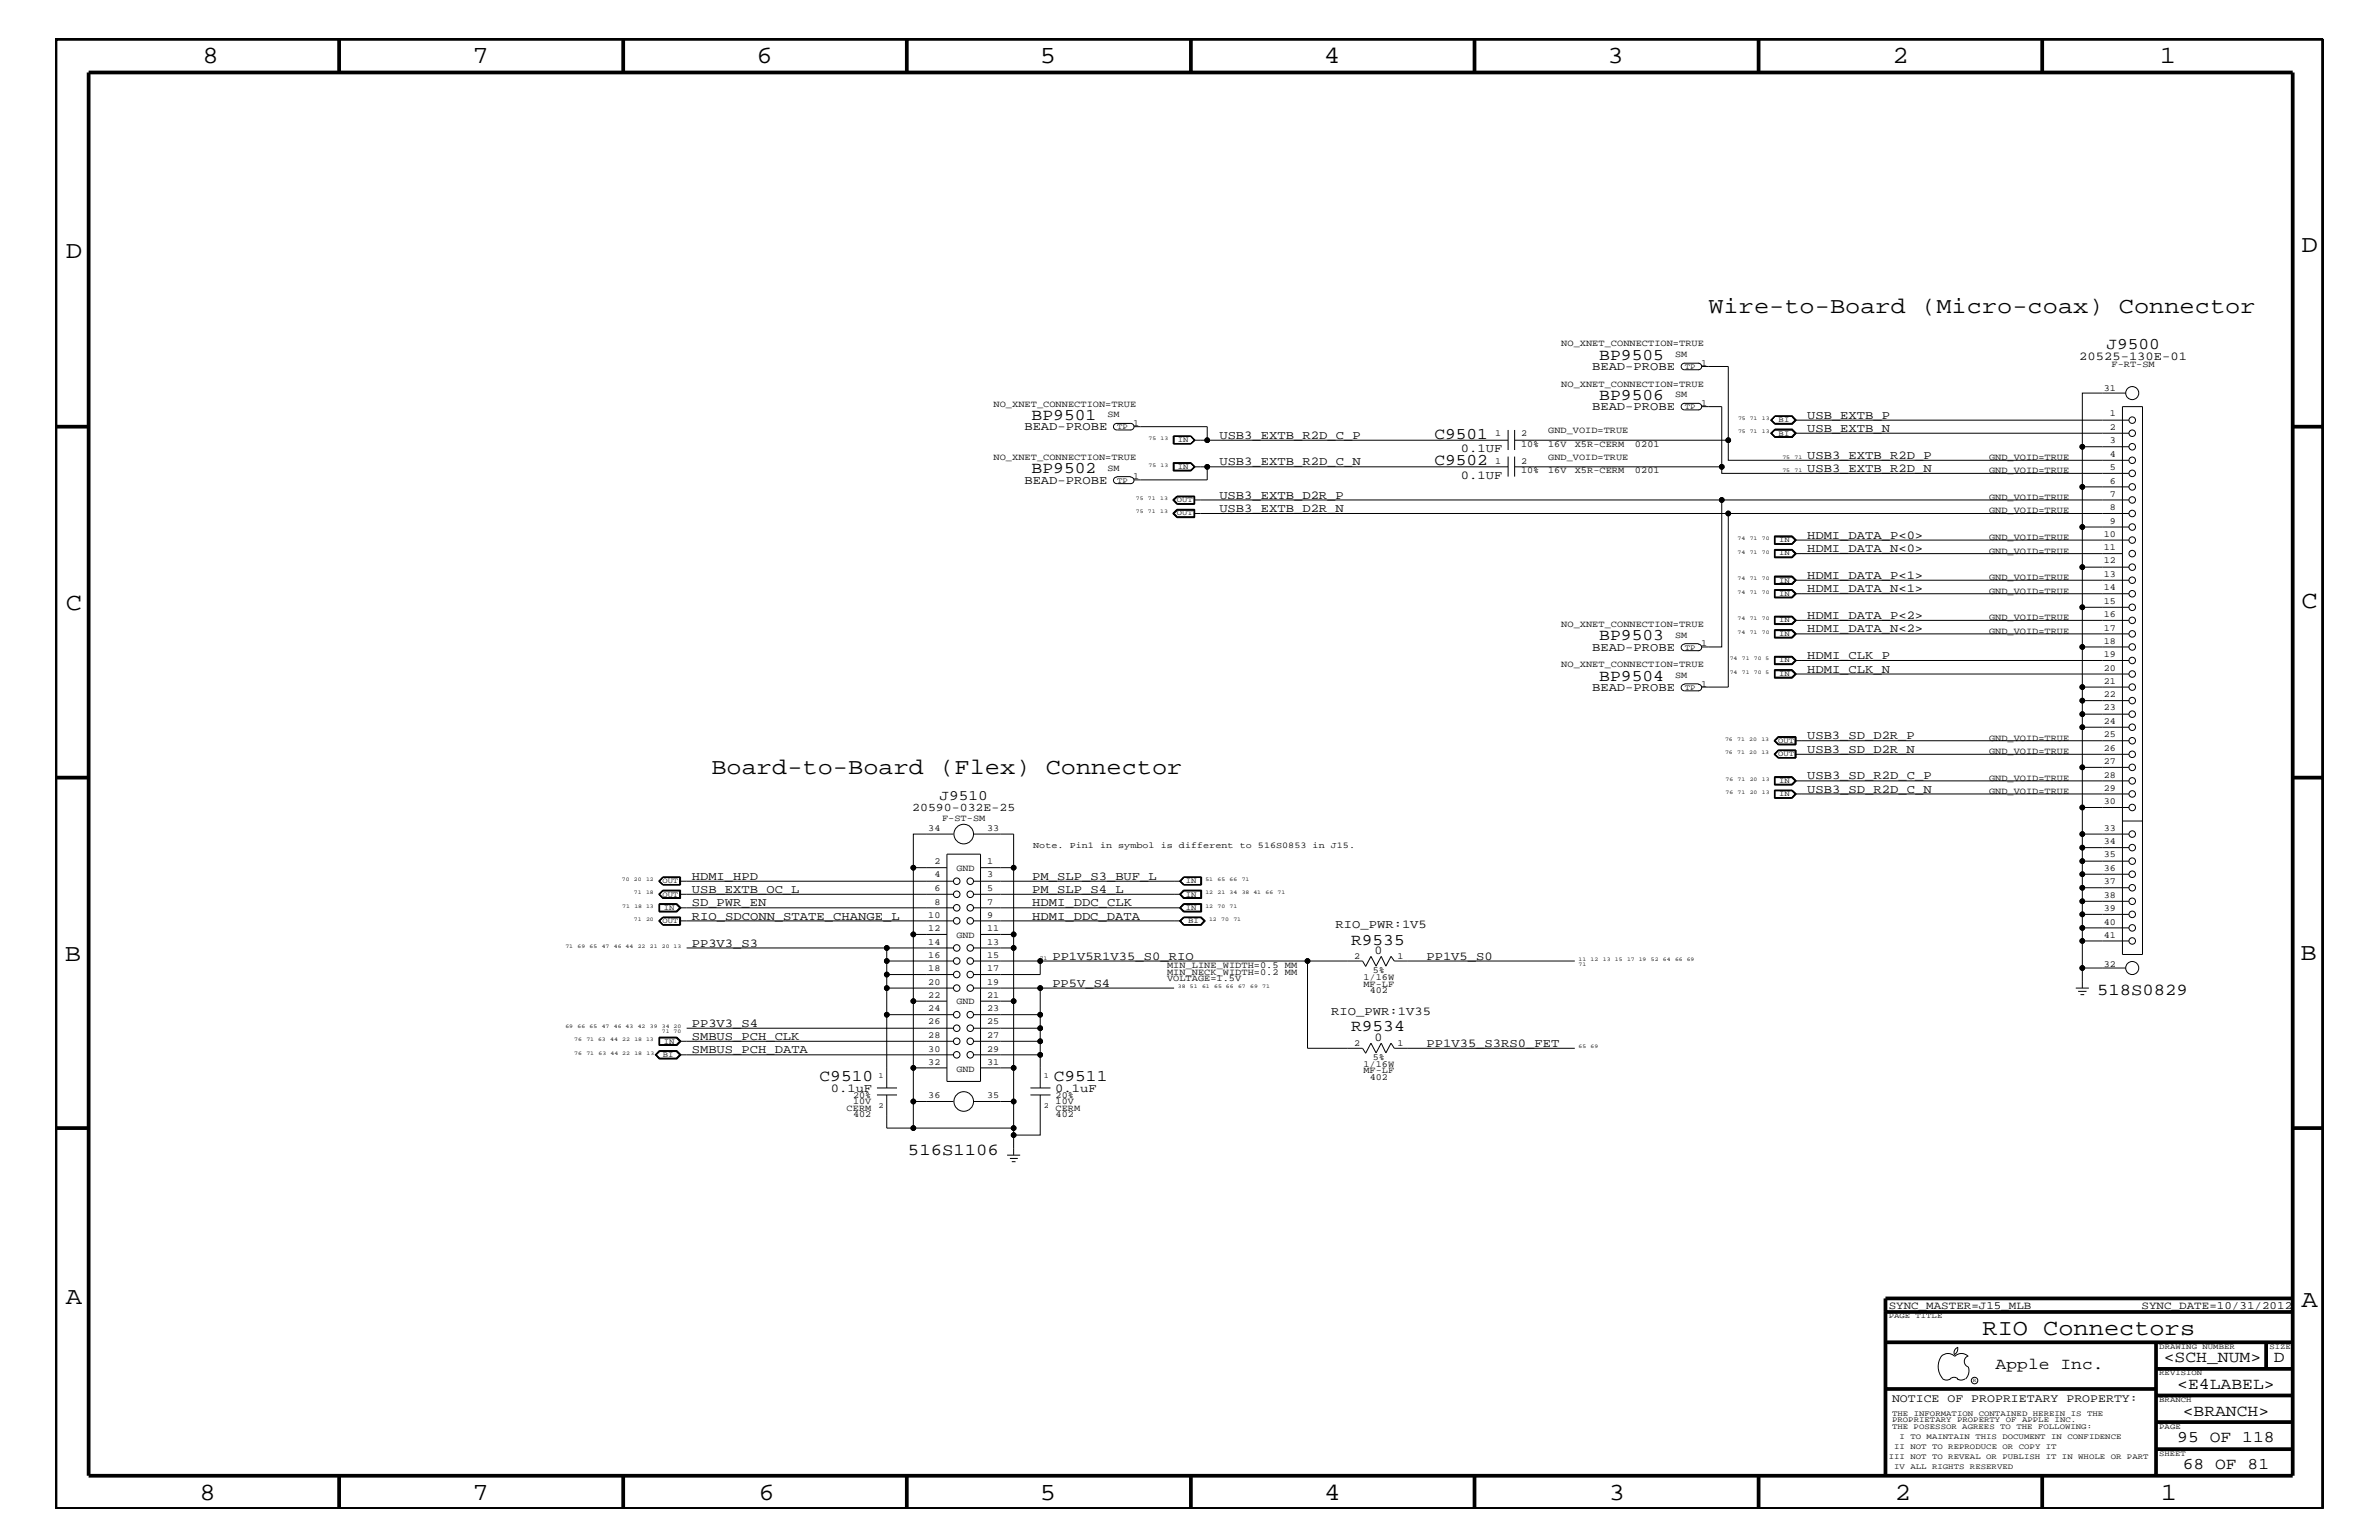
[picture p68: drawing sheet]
<svg xmlns="http://www.w3.org/2000/svg" width="432mm" height="279mm" viewBox="0 0 432 279" stroke-linecap="round" stroke-linejoin="round" font-family="sans-serif">
<defs><g id="words">
<g font-size="4.5">
<text x="36.7" y="11.5">8</text>
<text x="85.8" y="11.5">7</text>
<text x="137.3" y="11.5">6</text>
<text x="188.7" y="11.5">5</text>
<text x="240.3" y="11.5">4</text>
<text x="291.8" y="11.5">3</text>
<text x="343.5" y="11.5">2</text>
<text x="392" y="11.5">1</text>
<text x="11.9" y="46.8">D</text>
<text x="417.7" y="45.7">D</text>
<text x="11.9" y="110.6">C</text>
<text x="417.7" y="110.3">C</text>
<text x="11.8" y="174.3">B</text>
<text x="417.6" y="174.2">B</text>
<text x="11.9" y="236.7">A</text>
<text x="417.7" y="237.1">A</text>
<text x="36.2" y="272.1">8</text>
<text x="85.8" y="272.1">7</text>
<text x="137.7" y="272.1">6</text>
<text x="188.7" y="272.1">5</text>
<text x="240.4" y="272.1">4</text>
<text x="292" y="272.1">3</text>
<text x="343.9" y="272.1">2</text>
<text x="392.2" y="272.1">1</text>
</g>
<g font-size="4.1">
<text x="310.1" y="56.8">Wire-to-Board (Micro-coax) Connector</text>
<text x="129.1" y="140.4">Board-to-Board (Flex) Connector</text>
<text x="359.8" y="242.3">RIO Connectors</text>
</g>
<g font-size="3">
<text x="290.3" y="65.3">BP9505</text>
<text x="382.3" y="63.4">J9500</text>
<text x="187.2" y="76.2">BP9501</text>
<text x="290.3" y="72.6">BP9506</text>
<text x="260.3" y="79.6">C9501</text>
<text x="187.2" y="85.9">BP9502</text>
<text x="260.3" y="84.4">C9502</text>
<text x="290.3" y="116.2">BP9503</text>
<text x="290.3" y="123.5">BP9504</text>
<text x="245.2" y="171.4">R9535</text>
<text x="380.6" y="180.5">518S0829</text>
<text x="245.2" y="187.1">R9534</text>
<text x="148.8" y="196.2">C9510</text>
<text x="191.3" y="196.2">C9511</text>
<text x="164.8" y="209.6">516S1106</text>
<text x="362.2" y="248.4">Apple Inc.</text>
<text x="392.7" y="247.1">&lt;SCH_NUM&gt;</text>
<text x="395.2" y="252">&lt;E4LABEL&gt;</text>
<text x="412.7" y="247.1">D</text>
<text x="396.2" y="256.8">&lt;BRANCH&gt;</text>
<text x="395.2" y="261.6">95 OF 118</text>
<text x="396.2" y="266.6">68 OF 81</text>
</g>
<text font-size="2.6" x="170.5" y="145.1">J9510</text>
<g font-size="2.2">
<text x="377.4" y="65.3">20525-130E-01</text>
<text x="289" y="67.1">BEAD-PROBE</text>
<text x="289" y="74.4">BEAD-PROBE</text>
<text x="328" y="76">USB_EXTB_P</text>
<text x="185.9" y="78">BEAD-PROBE</text>
<text x="221.3" y="79.6">USB3_EXTB_R2D_C_P</text>
<text x="265.2" y="82">0.1UF</text>
<text x="328" y="78.3">USB_EXTB_N</text>
<text x="328" y="83.3">USB3_EXTB_R2D_P</text>
<text x="185.9" y="87.7">BEAD-PROBE</text>
<text x="221.3" y="84.4">USB3_EXTB_R2D_C_N</text>
<text x="265.2" y="86.9">0.1UF</text>
<text x="328" y="85.6">USB3_EXTB_R2D_N</text>
<text x="221.3" y="90.5">USB3_EXTB_D2R_P</text>
<text x="221.3" y="92.9">USB3_EXTB_D2R_N</text>
<text x="328" y="97.7">HDMI_DATA_P&lt;0&gt;</text>
<text x="328" y="100.2">HDMI_DATA_N&lt;0&gt;</text>
<text x="328" y="107.5">HDMI_DATA_N&lt;1&gt;</text>
<text x="328" y="105">HDMI_DATA_P&lt;1&gt;</text>
<text x="328" y="112.3">HDMI_DATA_P&lt;2&gt;</text>
<text x="289" y="118.1">BEAD-PROBE</text>
<text x="328" y="114.8">HDMI_DATA_N&lt;2&gt;</text>
<text x="328" y="119.6">HDMI_CLK_P</text>
<text x="289" y="125.3">BEAD-PROBE</text>
<text x="328" y="122">HDMI_CLK_N</text>
<text x="328" y="134.1">USB3_SD_D2R_P</text>
<text x="328" y="136.6">USB3_SD_D2R_N</text>
<text x="328" y="143.9">USB3_SD_R2D_C_N</text>
<text x="328" y="141.4">USB3_SD_R2D_C_P</text>
<text x="125.6" y="162">USB_EXTB_OC_L</text>
<text x="125.6" y="159.6">HDMI_HPD</text>
<text x="187.4" y="162">PM_SLP_S4_L</text>
<text x="187.4" y="159.6">PM_SLP_S3_BUF_L</text>
<text x="125.6" y="164.5">SD_PWR_EN</text>
<text x="125.6" y="166.9">RIO_SDCONN_STATE_CHANGE_L</text>
<text x="187.4" y="164.5">HDMI_DDC_CLK</text>
<text x="187.4" y="166.9">HDMI_DDC_DATA</text>
<text x="125.6" y="171.7">PP3V3_S3</text>
<text x="242.4" y="168.3">RIO_PWR:1V5</text>
<text x="249.5" y="173.1">0</text>
<text x="191" y="179">PP5V_S4</text>
<text x="191" y="174.2">PP1V5R1V35_S0_RIO</text>
<text x="258.9" y="174.2">PP1V5_S0</text>
<text x="241.6" y="184.1">RIO_PWR:1V35</text>
<text x="125.6" y="188.7">SMBUS_PCH_CLK</text>
<text x="125.6" y="191.1">SMBUS_PCH_DATA</text>
<text x="125.6" y="186.3">PP3V3_S4</text>
<text x="249.5" y="188.8">0</text>
<text x="258.9" y="189.9">PP1V35_S3RS0_FET</text>
<text x="150.8" y="198.1">0.1uF</text>
<text x="191.5" y="198.1">0.1uF</text>
</g>
<g font-size="2.1">
<text x="165.6" y="147.1">20590-032E-25</text>
<text x="343.4" y="254.4">NOTICE OF PROPRIETARY PROPERTY:</text>
</g>
<g font-size="2">
<text x="342.8" y="237.4">SYNC_MASTER=J15_MLB</text>
<text x="388.7" y="237.4">SYNC_DATE=10/31/2012</text>
</g>
<g font-size="1.7">
<text x="283.4" y="62.9">NO_XNET_CONNECTION=TRUE</text>
<text x="304" y="64.8">SM</text>
<text x="283.4" y="70.1">NO_XNET_CONNECTION=TRUE</text>
<text x="308.8" y="66.4">1</text>
<text x="381.8" y="71">31</text>
<text x="383.2" y="66.7">F-RT-SM</text>
<text x="180.3" y="73.8">NO_XNET_CONNECTION=TRUE</text>
<text x="201" y="75.7">SM</text>
<text x="205.7" y="77.3">1</text>
<text x="304" y="72.1">SM</text>
<text x="308.8" y="73.7">1</text>
<text x="382.9" y="75.6">1</text>
<text x="180.3" y="83.5">NO_XNET_CONNECTION=TRUE</text>
<text x="271.4" y="79.2">1</text>
<text x="276.1" y="81.1">10%</text>
<text x="276.1" y="79.2">2</text>
<text x="281" y="78.6">GND_VOID=TRUE</text>
<text x="281" y="81.1">16V</text>
<text x="281" y="83.5">GND_VOID=TRUE</text>
<text x="285.8" y="81.1">X5R-CERM</text>
<text x="296.8" y="81.1">0201</text>
<text x="361" y="83.5">GND_VOID=TRUE</text>
<text x="382.9" y="78">2</text>
<text x="382.9" y="80.5">3</text>
<text x="382.9" y="82.8">4</text>
<text x="201" y="85.4">SM</text>
<text x="205.7" y="87">1</text>
<text x="271.4" y="84.1">1</text>
<text x="276.1" y="85.9">10%</text>
<text x="276.1" y="84.1">2</text>
<text x="281" y="85.9">16V</text>
<text x="285.8" y="85.9">X5R-CERM</text>
<text x="296.8" y="85.9">0201</text>
<text x="361" y="85.9">GND_VOID=TRUE</text>
<text x="382.9" y="85.3">5</text>
<text x="382.9" y="87.7">6</text>
<text x="361" y="93.2">GND_VOID=TRUE</text>
<text x="361" y="90.7">GND_VOID=TRUE</text>
<text x="382.9" y="90.1">7</text>
<text x="382.9" y="92.6">8</text>
<text x="382.9" y="95">9</text>
<text x="361" y="100.4">GND_VOID=TRUE</text>
<text x="361" y="98">GND_VOID=TRUE</text>
<text x="381.8" y="97.4">10</text>
<text x="381.8" y="99.9">11</text>
<text x="361" y="105.3">GND_VOID=TRUE</text>
<text x="361" y="107.7">GND_VOID=TRUE</text>
<text x="381.8" y="102.2">12</text>
<text x="381.8" y="104.7">13</text>
<text x="381.8" y="107.1">14</text>
<text x="283.4" y="113.7">NO_XNET_CONNECTION=TRUE</text>
<text x="361" y="112.6">GND_VOID=TRUE</text>
<text x="381.8" y="109.5">15</text>
<text x="381.8" y="112">16</text>
<text x="304" y="115.7">SM</text>
<text x="308.8" y="117.3">1</text>
<text x="361" y="115">GND_VOID=TRUE</text>
<text x="381.8" y="114.4">17</text>
<text x="381.8" y="116.8">18</text>
<text x="381.8" y="119.2">19</text>
<text x="283.4" y="121">NO_XNET_CONNECTION=TRUE</text>
<text x="304" y="123">SM</text>
<text x="308.8" y="124.6">1</text>
<text x="381.8" y="121.7">20</text>
<text x="381.8" y="124.1">21</text>
<text x="381.8" y="126.5">22</text>
<text x="381.8" y="128.9">23</text>
<text x="381.8" y="131.3">24</text>
<text x="361" y="136.8">GND_VOID=TRUE</text>
<text x="361" y="134.4">GND_VOID=TRUE</text>
<text x="381.8" y="133.8">25</text>
<text x="381.8" y="136.2">26</text>
<text x="361" y="141.7">GND_VOID=TRUE</text>
<text x="381.8" y="138.6">27</text>
<text x="381.8" y="141.1">28</text>
<text x="381.8" y="143.5">29</text>
<text x="171" y="149">F-ST-SM</text>
<text x="361" y="144">GND_VOID=TRUE</text>
<text x="381.8" y="145.9">30</text>
<text x="168.5" y="150.7">34</text>
<text x="179.2" y="150.7">33</text>
<text x="381.8" y="150.7">33</text>
<text x="381.8" y="153.2">34</text>
<text x="381.8" y="155.6">35</text>
<text x="169.6" y="156.8">2</text>
<text x="169.6" y="159.2">4</text>
<text x="169.6" y="161.7">6</text>
<text x="173.6" y="158">GND</text>
<text x="179.2" y="156.8">1</text>
<text x="179.2" y="159.2">3</text>
<text x="179.2" y="161.7">5</text>
<text x="381.8" y="158">36</text>
<text x="381.8" y="160.5">37</text>
<text x="168.5" y="166.5">10</text>
<text x="169.6" y="164.1">8</text>
<text x="179.2" y="164.1">7</text>
<text x="179.2" y="166.5">9</text>
<text x="381.8" y="162.8">38</text>
<text x="381.8" y="165.3">39</text>
<text x="381.8" y="167.8">40</text>
<text x="168.5" y="168.9">12</text>
<text x="168.5" y="171.4">14</text>
<text x="168.5" y="173.8">16</text>
<text x="173.6" y="170.1">GND</text>
<text x="179.2" y="168.9">11</text>
<text x="179.2" y="171.4">13</text>
<text x="179.2" y="173.8">15</text>
<text x="381.8" y="170.1">41</text>
<text x="168.5" y="176.2">18</text>
<text x="168.5" y="178.7">20</text>
<text x="179.2" y="176.2">17</text>
<text x="179.2" y="178.7">19</text>
<text x="211.8" y="175.6">MIN_LINE_WIDTH=0.5 MM</text>
<text x="211.8" y="176.8">MIN_NECK_WIDTH=0.2 MM</text>
<text x="211.8" y="178">VOLTAGE=1.5V</text>
<text x="245.8" y="174">2</text>
<text x="247.5" y="177.7">1/16W</text>
<text x="247.5" y="179">MF-LF</text>
<text x="249.2" y="176.6">5%</text>
<text x="253.7" y="174">1</text>
<text x="381.8" y="175.4">32</text>
<text x="168.5" y="181">22</text>
<text x="168.5" y="183.5">24</text>
<text x="168.5" y="185.9">26</text>
<text x="173.6" y="182.2">GND</text>
<text x="179.2" y="181">21</text>
<text x="179.2" y="183.5">23</text>
<text x="179.2" y="185.9">25</text>
<text x="248.6" y="180.2">402</text>
<text x="168.5" y="188.3">28</text>
<text x="168.5" y="190.8">30</text>
<text x="179.2" y="188.3">27</text>
<text x="179.2" y="190.8">29</text>
<text x="245.8" y="189.8">2</text>
<text x="253.7" y="189.8">1</text>
<text x="168.5" y="193.2">32</text>
<text x="173.6" y="194.4">GND</text>
<text x="179.2" y="193.2">31</text>
<text x="247.5" y="193.6">1/16W</text>
<text x="247.5" y="194.8">MF-LF</text>
<text x="248.6" y="195.9">402</text>
<text x="249.2" y="192.3">5%</text>
<text x="153.7" y="201.5">CERM</text>
<text x="154.9" y="199.2">20%</text>
<text x="154.9" y="202.7">402</text>
<text x="154.9" y="200.3">10V</text>
<text x="168.5" y="199.2">36</text>
<text x="179.2" y="199.2">35</text>
<text x="191.6" y="199.2">20%</text>
<text x="191.6" y="202.7">402</text>
<text x="191.6" y="201.5">CERM</text>
<text x="191.6" y="200.3">10V</text>
</g>
<text font-size="1.6" x="187.5" y="153.8">Note. Pin1 in symbol is different to 516S0853 in J15.</text>
<g font-size="1.4">
<text x="305.8" y="67">TP</text>
<text x="202.8" y="77.9">TP</text>
<text x="305.8" y="74.3">TP</text>
<text x="322.8" y="76.6">BI</text>
<text x="213.8" y="80.2">IN</text>
<text x="322.8" y="79">BI</text>
<text x="202.8" y="87.6">TP</text>
<text x="213.8" y="85">IN</text>
<text x="213.6" y="91.1">OUT</text>
<text x="213.6" y="93.5">OUT</text>
<text x="322.9" y="100.8">IN</text>
<text x="322.9" y="98.4">IN</text>
<text x="322.9" y="105.7">IN</text>
<text x="322.9" y="108.1">IN</text>
<text x="322.9" y="112.9">IN</text>
<text x="305.8" y="117.9">TP</text>
<text x="322.9" y="115.3">IN</text>
<text x="305.8" y="125.2">TP</text>
<text x="322.9" y="122.6">IN</text>
<text x="322.9" y="120.2">IN</text>
<text x="322.7" y="134.7">OUT</text>
<text x="322.7" y="137.2">OUT</text>
<text x="322.9" y="142">IN</text>
<text x="322.9" y="144.5">IN</text>
<text x="120.2" y="160.2">OUT</text>
<text x="215.2" y="160.2">IN</text>
<text x="120.2" y="167.5">OUT</text>
<text x="120.2" y="162.7">OUT</text>
<text x="120.5" y="165">IN</text>
<text x="215.2" y="162.7">IN</text>
<text x="215.2" y="165">IN</text>
<text x="215.6" y="167.5">BI</text>
<text x="120.3" y="191.7">BI</text>
<text x="120.5" y="189.3">IN</text>
<text x="159.4" y="195.6">1</text>
<text x="189.5" y="195.6">1</text>
<text x="159.4" y="201">2</text>
<text x="189.5" y="201">2</text>
<text x="342.8" y="239.2">PAGE TITLE</text>
<text x="391.9" y="244.7">DRAWING NUMBER</text>
<text x="411.9" y="244.7">SIZE</text>
<text x="391.9" y="249.5">REVISION</text>
<text x="343.4" y="256.8">THE INFORMATION CONTAINED HEREIN IS THE</text>
<text x="391.9" y="254.4">BRANCH</text>
<text x="343.4" y="258">PROPRIETARY PROPERTY OF APPLE INC.</text>
<text x="343.4" y="259.3">THE POSESSOR AGREES TO THE FOLLOWING:</text>
<text x="343.8" y="262.9">II NOT TO REPRODUCE OR COPY IT</text>
<text x="344.8" y="261.1">I TO MAINTAIN THIS DOCUMENT IN CONFIDENCE</text>
<text x="391.9" y="259.3">PAGE</text>
<text x="342.8" y="264.7">III NOT TO REVEAL OR PUBLISH IT IN WHOLE OR PART</text>
<text x="343.8" y="266.6">IV ALL RIGHTS RESERVED</text>
<text x="391.9" y="264.1">SHEET</text>
</g>
<g font-size="1">
<text x="315.5" y="76.2">75 71</text>
<text x="319.8" y="76.2">13</text>
<text x="208.4" y="79.9">75</text>
<text x="210.7" y="79.9">13</text>
<text x="315.5" y="78.6">75 71</text>
<text x="319.8" y="78.6">13</text>
<text x="323.5" y="83.3">75</text>
<text x="325.7" y="83.3">71</text>
<text x="208.4" y="84.7">75</text>
<text x="210.7" y="84.7">13</text>
<text x="323.5" y="85.6">75</text>
<text x="325.7" y="85.6">71</text>
<text x="206.2" y="90.7">75</text>
<text x="206.2" y="93.2">75</text>
<text x="208.4" y="93.2">71</text>
<text x="208.4" y="90.7">71</text>
<text x="210.6" y="93.2">13</text>
<text x="210.6" y="90.7">13</text>
<text x="315.4" y="100.4">74</text>
<text x="315.4" y="98">74</text>
<text x="317.6" y="100.4">71</text>
<text x="317.6" y="98">71</text>
<text x="319.8" y="100.4">70</text>
<text x="319.8" y="98">70</text>
<text x="315.4" y="105.3">74</text>
<text x="315.4" y="107.7">74</text>
<text x="317.6" y="105.3">71</text>
<text x="317.6" y="107.7">71</text>
<text x="319.8" y="105.3">70</text>
<text x="319.8" y="107.7">70</text>
<text x="315.4" y="112.6">74</text>
<text x="317.6" y="112.6">71</text>
<text x="319.8" y="112.6">70</text>
<text x="313.9" y="119.8">74</text>
<text x="315.4" y="115">74</text>
<text x="316.1" y="119.8">71</text>
<text x="317.6" y="115">71</text>
<text x="318.3" y="119.8">70 5</text>
<text x="319.8" y="115">70</text>
<text x="313.9" y="122.3">74</text>
<text x="316.1" y="122.3">71</text>
<text x="318.3" y="122.3">70 5</text>
<text x="313.1" y="134.4">76</text>
<text x="313.1" y="136.8">76</text>
<text x="315.3" y="136.8">71</text>
<text x="315.3" y="134.4">71</text>
<text x="317.5" y="136.8">20</text>
<text x="317.5" y="134.4">20</text>
<text x="319.7" y="136.8">13</text>
<text x="319.7" y="134.4">13</text>
<text x="313.2" y="141.7">76</text>
<text x="315.4" y="141.7">71</text>
<text x="317.6" y="141.7">20</text>
<text x="319.8" y="141.7">13</text>
<text x="313.2" y="144">76</text>
<text x="315.4" y="144">71</text>
<text x="317.6" y="144">20</text>
<text x="319.8" y="144">13</text>
<text x="112.9" y="159.9">70</text>
<text x="115.1" y="159.9">20</text>
<text x="117.3" y="159.9">12</text>
<text x="218.8" y="159.9">51</text>
<text x="221" y="159.9">65</text>
<text x="223.2" y="159.9">66</text>
<text x="225.4" y="159.9">71</text>
<text x="112.9" y="164.7">71</text>
<text x="115.1" y="167.1">71</text>
<text x="115.1" y="162.2">71</text>
<text x="115.1" y="164.7">18 13</text>
<text x="117.3" y="167.1">20</text>
<text x="117.3" y="162.2">18</text>
<text x="218.8" y="162.2">12</text>
<text x="218.8" y="164.7">12</text>
<text x="219.5" y="167.1">12</text>
<text x="221" y="162.2">21</text>
<text x="221" y="164.7">70</text>
<text x="221.7" y="167.1">70</text>
<text x="223.2" y="162.2">34</text>
<text x="223.2" y="164.7">71</text>
<text x="223.9" y="167.1">71</text>
<text x="225.4" y="162.2">38 41</text>
<text x="229.7" y="162.2">66</text>
<text x="231.9" y="162.2">71</text>
<text x="102.6" y="172">71</text>
<text x="104.8" y="172">69</text>
<text x="107" y="172">65</text>
<text x="109.2" y="172">47</text>
<text x="111.4" y="172">46 44</text>
<text x="115.7" y="172">22</text>
<text x="117.9" y="172">21</text>
<text x="120.1" y="172">20 13</text>
<text x="188.7" y="174.2">71</text>
<text x="213.8" y="179.3">38</text>
<text x="216" y="179.3">51</text>
<text x="218.2" y="179.3">61</text>
<text x="220.4" y="179.3">65 66</text>
<text x="224.7" y="179.3">67</text>
<text x="226.9" y="179.3">69</text>
<text x="229.1" y="179.3">71</text>
<text x="286.5" y="174.4">11</text>
<text x="286.5" y="175.3">71</text>
<text x="288.7" y="174.4">12</text>
<text x="290.9" y="174.4">13</text>
<text x="293.1" y="174.4">15</text>
<text x="295.3" y="174.4">17 19</text>
<text x="299.6" y="174.4">52</text>
<text x="301.8" y="174.4">64</text>
<text x="304" y="174.4">66 69</text>
<text x="102.6" y="186.5">69</text>
<text x="104.2" y="191.4">76</text>
<text x="104.2" y="188.9">76</text>
<text x="104.8" y="186.5">66</text>
<text x="106.4" y="191.4">71</text>
<text x="106.4" y="188.9">71 63</text>
<text x="107" y="186.5">65</text>
<text x="108.6" y="191.4">63</text>
<text x="109.2" y="186.5">47</text>
<text x="110.7" y="188.9">44</text>
<text x="110.8" y="191.4">44 22</text>
<text x="111.4" y="186.5">46 43</text>
<text x="112.9" y="188.9">22</text>
<text x="115.1" y="191.4">18</text>
<text x="115.1" y="188.9">18 13</text>
<text x="115.7" y="186.5">42</text>
<text x="117.3" y="191.4">13</text>
<text x="117.9" y="186.5">39</text>
<text x="120.1" y="186.5">34 20</text>
<text x="120.1" y="187.4">71 70</text>
<text x="286.5" y="190.2">65</text>
<text x="288.7" y="190.2">69</text>
<text x="358.1" y="250.7">R</text>
</g>
</g></defs>
<g fill="none" stroke="#000" stroke-width=".18">
<path d="M202.7 76.8h2.5M202.8 76.8a.59 .59 0 0 0-.7 .6 .59 .59 0 0 0 .7 .6h2.4M205.2 76.8a.59 .59 0 0 1 .6 .6 .59 .59 0 0 1-.6 .6M205.8 77.4h13.3v2.5h54.6M213 79.1v1.4M213 79.2h3.2M213.1 79.2v1.3M216.2 79.1h-3.3v1.4h3.3M216.2 79.1l.7 .8-.7 .6M216.2 79.1l.6 .8M216.2 79.2l.6 .7M216.2 79.2l.5 .7"/>
<path d="M216.7 79.9l-.5 .6M216.7 79.9h2.4M216.8 79.9l-.6 .6M273.7 78v3.6M274.9 79.9h38.8M274.9 78v3.6M305.7 65.9h2.6M305.7 73.2h2.6M305.8 65.9a.59 .59 0 0 0-.7 .6 .59 .59 0 0 0 .7 .6M305.8 73.2a.59 .59 0 0 0-.7 .6 .59 .59 0 0 0 .7 .6M305.8 67.1h2.5M305.8 74.4h2.5"/>
<path d="M308.2 65.9a.59 .59 0 0 1 .7 .6 .59 .59 0 0 1-.7 .6M308.2 73.2a.59 .59 0 0 1 .7 .6 .59 .59 0 0 1-.7 .6M308.9 66.5h4.8v17h72.7M308.9 73.8h3.6v12.1h73.9M321.4 76.2l.8-.7h3.1l.8 .7-.8 .8h-3.1zM321.5 78.6l.7-.6h3.1l.6 .6-.6 .7h-3.1zM321.5 78.6l.7-.7h3.1l.7 .7-.7 .8h-3.1zM322.2 75.6h3l.6 .6h60.6M322.2 75.6h3.1l.6 .6-.6 .6h-3.1M322.2 75.5h3.1l.7 .7-.7 .7h-3.1l-.7-.7zM322.2 75.6l-.7 .6 .7 .6M322.2 75.6l-.6 .6 .6 .6"/>
<path d="M322.2 78h3l.6 .6h60.6M322.2 78l-.6 .6 .6 .6h3l.6-.6M322.2 77.8h3.1l.8 .8-.8 .8h-3.1l-.8-.8zM325.8 76.2l-.6 .6h-3M385.2 73.8h3.7v99.4h-3.7zM385.8 71.3h-7.8v9.8M202.7 86.5h2.5M202.8 86.6a.59 .59 0 0 0-.7 .6 .59 .59 0 0 0 .7 .5h2.4M205.2 86.6a.59 .59 0 0 1 .6 .6 .59 .59 0 0 1-.6 .5M212.9 93.2l.7-.8h3.2v1.5h-3.2zM212.9 83.9h3.3l.7 .8-.7 .8h-3.3zM213 80.5h3.2"/>
<path d="M213 84h3.2l.6 .7-.6 .7h-3.2zM213.1 84.1h3.1l.5 .6-.5 .6h-3.1zM213.6 90h3.2v1.5h-3.2M213.6 90l-.7 .7 .7 .8M213.7 90.1h3v1.3h-3M213.7 90.1l-.7 .6 .7 .7M213.7 90.1l-.6 .6 .6 .7M213.7 92.5l-.7 .7 .7 .6M216.7 84.7h2.4M216.7 92.5v1.3M216.7 90.7h95.8M216.7 92.6h-3l-.6 .6 .6 .6h3"/>
<path d="M216.7 93.2h169.7M216.8 92.5h-3.2l-.7 .7 .7 .6h3.2M273.7 84.7h-54.6v2.4h-13.3M273.7 82.8v3.7M274.9 84.7h37.6M274.9 82.8v3.7M313.7 93.2v31.5h-4.8M322.1 97.2h3.2l.8 .8-.8 .7h-3.2zM322.1 99.7h3.2l.8 .7-.8 .8h-3.2zM322.1 99.8h3.2M322.1 97.3h3.2l.7 .7-.7 .7M322.2 97.4h3.1l.6 .6-.6 .7h-3.1z"/>
<path d="M322.2 99.8v1.3M322.2 99.9h3l.6 .5M325.2 97.4l.6 .6M325.3 99.8l.6 .6-.6 .7M325.3 99.8l.7 .6-.7 .7M325.8 98h60.6M325.8 98l-.6 .7M386.4 95.6h-8.4v7.3M386.4 88.3h-8.4v7.3M386.4 81.1h-8.4v7.2M386.4 90.7h-73.9v26.7h-3.6M305.7 116.8h2.6"/>
<path d="M305.8 116.9a.59 .59 0 0 0-.7 .6 .59 .59 0 0 0 .7 .5M305.8 118.1h2.5M308.2 116.9a.59 .59 0 0 1 .7 .6 .59 .59 0 0 1-.7 .5M322.1 104.5h3.2l.8 .8-.8 .7h-3.2zM322.1 107h3.2l.8 .7-.8 .8h-3.2zM322.1 111.8h3.2l.8 .8-.8 .7h-3.2zM322.1 114.2h3.2l.8 .8-.8 .8h-3.2zM322.1 119.1h3.2l.8 .7-.8 .8h-3.2zM322.1 104.6h3.2l.7 .7-.7 .7M322.1 108.4h3.2M322.1 107h3.2M322.1 101.1h3.2"/>
<path d="M322.1 113.2h3.2M322.1 111.9h3.2M322.1 115.7h3.2M322.1 114.3h3.2M322.1 119.2h3.2M322.2 104.7h3.1l.6 .6-.6 .6h-3.1zM322.2 107v1.4M322.2 111.9v1.3M322.2 114.3v1.4M322.2 119.2v1.3M322.2 107.1h3l.6 .6M322.2 112h3l.6 .6"/>
<path d="M322.2 114.4h3l.6 .6M322.2 119.2h3l.6 .6M325.2 104.7l.6 .6M325.3 107l.6 .7-.6 .7M325.3 107l.7 .7-.7 .7M325.3 111.9l.6 .7-.6 .6M325.3 111.9l.7 .7-.7 .6M325.3 114.3l.6 .7-.6 .7M325.3 114.3l.7 .7-.7 .7M325.3 119.2l.6 .6-.6 .7M325.3 119.2l.7 .6-.7 .7M325.8 105.3l-.6 .6h-3"/>
<path d="M325.8 105.3h60.6M325.8 107.7l-.6 .6h-3M325.8 107.7h60.6M325.8 100.4h59.4M325.8 119.8h60.6M325.8 112.6h60.6M325.8 115h60.6M325.8 100.4l-.6 .6h-3M325.8 112.6l-.6 .5h-3M325.8 115l-.6 .6h-3M325.8 119.8l-.6 .6h-3M386.4 117.4h-8.4v7.3"/>
<path d="M386.4 110.2h-8.4v7.2M386.4 102.9h-8.4v7.3M305.7 124.1h2.6M305.8 124.2a.59 .59 0 0 0-.7 .5 .59 .59 0 0 0 .7 .6M305.8 125.3h2.5M308.2 124.2a.59 .59 0 0 1 .7 .5 .59 .59 0 0 1-.7 .6M322.1 121.5h3.2l.8 .8-.8 .7h-3.2zM322.1 120.5h3.2M322.2 121.6h3.1l.6 .7-.6 .6h-3.1zM322.2 134.4l.6-.6h3v1.2h-3zM322.2 134.4l.5 .7M322.2 136.8l.6 .6"/>
<path d="M322.2 121.7h3l.6 .6M322.7 133.6h3.3v1.6h-3.3l-.7-.8zM322.7 136.1h3.3v1.4h-3.3M322.7 135.1h3.3M322.7 133.7l-.6 .7 .6 .7M322.7 133.7h3.3M322.7 136.2h3.2v1.2h-3.2l-.5-.6zM322.7 133.7l-.5 .7M322.7 136.1l-.7 .7 .7 .7M322.7 136.1l-.6 .7 .6 .7M322.8 136.2l-.6 .6M325.3 121.5l.7 .8-.7 .7h-3.2"/>
<path d="M325.8 122.3h60.6M325.8 136.8h60.6M325.8 134.4h60.6M325.8 136.2v1.2M325.8 122.3l-.6 .6M325.9 133.7v1.4M386.4 139.2h-8.4v7.3M386.4 131.9h-8.4v7.3M386.4 129.6h-8.4v2.3M386.4 127.1h-8.4v2.5M386.4 124.7h-8.4v2.4M119.6 159.9l.7 .7"/>
<path d="M119.6 159.9l.7 .6M120.3 159.1h3.2v1.5h-3.2M120.3 159.2h3.1M120.3 159.1l-.8 .8 .8 .7M120.3 159.1l-.7 .8M120.3 159.2l-.7 .7M120.3 159.2l-.6 .7 .6 .6M123.4 159.9h49.7M123.4 159.2v1.3M123.4 159.1v1.5M165.8 157.4v12.1M171.9 155h6.1v41.2h-6.1z"/>
<path d="M173.1 151.3h-7.3v6.1h6.1M176.7 151.3h7.3v6.1M176.7 159.9h37.6M178 157.4h6v12.1h-6M214.1 159.9l.8 .7M214.3 159.9l.6 .6M214.8 159.1h3.3v1.5h-3.3l-.7-.7zM214.9 159.2l-.7 .7 .7 .6M214.9 159.1l-.8 .8M214.9 159.2h3.1M214.9 159.2l-.6 .7M217.9 159.2v1.3"/>
<path d="M218 159.1v1.5M322.1 140.9h3.2l.8 .8-.8 .7h-3.2zM322.1 142.4h3.2M322.1 141h3.2M322.2 141v1.4M322.2 143.5h3.1l.6 .5-.6 .7h-3.1zM322.2 141.1h3l.6 .6M325.2 143.5l.6 .5M325.3 143.4h-3.2v1.4h3.2M325.3 141l.6 .7-.6 .7M325.3 141l.7 .7-.7 .7M325.3 143.4l.8 .6-.8 .8"/>
<path d="M325.3 143.4l.7 .6-.7 .8M325.8 141.7h60.6M325.8 144h60.6M325.8 141.7l-.6 .6h-3M325.8 144l-.6 .7M378 153.8v2.4M378 158.6v2.5M385.2 149h3.7M386.4 156.2h-8.4v2.4h8.4M386.4 151.3h-8.4v2.5h8.4M386.4 146.5h-8.4v4.8M119.5 162.2l.8-.7h3.2v1.5h-3.2z"/>
<path d="M119.6 162.2l.7-.6h3.1v1.4M119.6 162.2l.7 .7h3.1M119.6 163.9h3.3l.7 .8-.7 .8h-3.3zM119.6 164h3.3l.6 .7-.6 .7h-3.3M119.6 167.1l.7 .7M119.6 162.2l.7 .8M119.7 164.1h3.1l.6 .6M119.7 164v1.4M120.3 160.5h3.1M120.3 161.7h3.1v1.1h-3.1l-.6-.6zM120.3 166.4h3.2v1.4h-3.2M120.3 167.8h3.1"/>
<path d="M120.3 166.4l-.8 .7 .8 .7M120.3 166.4l-.7 .7M120.3 166.5h3.1M120.3 166.5l-.7 .6M120.3 166.5l-.6 .6 .6 .7M122.8 164l.6 .7-.6 .7M123.4 164.7h49.7M123.4 162.2h49.7M123.4 167.1h49.7M123.4 164.7l-.6 .6h-3.1M123.4 166.5v1.3M123.4 166.4v1.4"/>
<path d="M124.6 172h48.5M161 174.4v4.9h12.1M161 179.3v4.8h12.1M161 176.8h12.1M161 174.4h12.1M161 172v2.4M171.9 169.5h-6.1v12.1h6.1M176.7 172h7.3v9.6h-6M176.7 174.4h12.1v2.4h-12.1M176.7 179.3h36.4M176.7 164.7h37.6M176.7 162.2h37.6"/>
<path d="M176.7 167.1h37.6M184 169.5v2.5M188.8 179.3v4.8h-12.1M188.8 174.4h58.5l.6 1M214.1 167.1l.8-.7h3.1l.7 .7-.7 .7h-3.1zM214.1 162.2l.8 .8M214.1 164.7l.8 .7M214.3 162.2l.6-.5h3v1.1h-3zM214.3 164.7l.6-.6h3v1.2h-3zM214.8 166.4h3.2l.8 .7-.8 .7h-3.2l-.7-.7zM214.8 161.5h3.3v1.5h-3.3l-.7-.8zM214.8 163.9h3.3v1.6h-3.3l-.7-.8z"/>
<path d="M214.9 166.5h3l.6 .6-.6 .7h-3M214.9 166.5h3l.7 .6-.7 .7h-3M214.9 166.5l-.7 .6 .7 .7M214.9 166.5l-.6 .6 .6 .7M214.9 160.5h3.1M214.9 161.6h3.1v1.4M214.9 164h3.1v1.4h-3.1M214.9 161.6l-.7 .6 .7 .7h3.1M214.9 161.6l-.8 .6M214.9 164l-.7 .7 .7 .7M214.9 164l-.8 .7M237.3 174.4v15.8h10l.6 .9"/>
<path d="M285.8 174.4h-32.7l-.6-.9-1 1.8-.8-1.8-.9 1.8-1-1.8-.9 1.8M376.8 179.3h2.3M377.2 179.9h1.5M378 163.5v2.4M378 168.3v2.4M378 175.6v3.7M386.4 170.7h-8.4v4.9h7.8M386.4 165.9h-8.4v2.4h8.4M386.4 161.1h-8.4v2.4h8.4M119.6 190.6h3.3l.7 .8-.7 .7h-3.3l-.6-.7zM119.6 188.2h3.3l.7 .7-.7 .8h-3.3zM119.6 188.2h3.3l.6 .7-.6 .8"/>
<path d="M119.7 190.7h3.1l.6 .7-.6 .7h-3.1M119.7 190.7h3.2l.6 .7-.6 .7h-3.2M119.7 190.7l-.7 .7 .7 .7M119.7 188.2v1.4h3.1l.6-.7-.6-.7M119.7 188.3h3.1l.6 .6M123.4 191.4l-.6 .6h-3.1l-.6-.6 .6-.6h3.1l.6 .6h49.7M123.4 188.9h49.7M123.4 188.9l-.6 .6h-3.1M124.6 186.5h48.5M159.2 198.7h3.6M159.2 197.4h3.6M161 184.1v13.3"/>
<path d="M161 198.7v6h4.8M165.8 193.7h6.1M165.8 199.8h7.3M165.8 181.6v23.1M176.7 199.8h7.3v4.9h-18.2M176.7 191.4h12.1M178 193.7h6M184 181.6v18.2M187 198.7h3.7M187 197.4h3.7M188.8 198.7v7.2h-4.8M188.8 184.1v2.4h-12.1"/>
<path d="M188.8 186.5v2.4h-12.1M188.8 188.9v8.5M285.8 190.2h-32.7l-.6-.9-1 1.7-.8-1.7-.9 1.7-1-1.7-.9 1.7M377.6 180.5h.7M182.8 209.6h2.4M183.3 210.2h1.4M183.6 210.8h.7M184 204.7v4.9M352.3 246.1a1.72 1.72 0 0 1 2.5 0 1.69 1.69 0 0 1 2.4 0M352.4 246a3.2 3.2 0 0 0 .4 4.3l.8 .1 .4-.2M354 250.2l.7-.3 .7 .3M355.2 250.2l.7 .2 .7-.2"/>
<path d="M355.3 244.4v.3a1.18 1.18 0 0 1-.6 1.1M355.4 244.4a.99 .99 0 0 0-.6 1.4M357.2 246a1.04 1.04 0 0 0-.7 1 1.04 1.04 0 0 0 .7 1M357.3 248l.1 .7a2.11 2.11 0 0 1-.6 1.5"/>
<circle cx="219.1" cy="79.9" r=".42"/>
<circle cx="313.7" cy="79.9" r=".42"/>
<circle cx="387" cy="71.3" r="1.19"/>
<circle cx="387" cy="76.2" r=".59"/>
<circle cx="387" cy="78.6" r=".59"/>
<circle cx="219.1" cy="84.7" r=".42"/>
<circle cx="312.5" cy="90.7" r=".42"/>
<circle cx="312.5" cy="84.7" r=".42"/>
<circle cx="313.7" cy="93.2" r=".42"/>
<circle cx="378" cy="81.1" r=".42"/>
<circle cx="378" cy="95.6" r=".42"/>
<circle cx="378" cy="88.3" r=".42"/>
<circle cx="387" cy="98" r=".59"/>
<circle cx="387" cy="81.1" r=".59"/>
<circle cx="387" cy="83.5" r=".59"/>
<circle cx="387" cy="90.7" r=".59"/>
<circle cx="387" cy="85.9" r=".59"/>
<circle cx="387" cy="93.2" r=".59"/>
<circle cx="387" cy="95.6" r=".59"/>
<circle cx="387" cy="88.3" r=".59"/>
<circle cx="378" cy="102.9" r=".42"/>
<circle cx="378" cy="110.2" r=".42"/>
<circle cx="378" cy="117.4" r=".42"/>
<circle cx="387" cy="117.4" r=".59"/>
<circle cx="387" cy="100.4" r=".59"/>
<circle cx="387" cy="110.2" r=".59"/>
<circle cx="387" cy="107.7" r=".59"/>
<circle cx="387" cy="102.9" r=".59"/>
<circle cx="387" cy="112.6" r=".59"/>
<circle cx="387" cy="119.8" r=".59"/>
<circle cx="387" cy="115" r=".59"/>
<circle cx="387" cy="105.3" r=".59"/>
<circle cx="378" cy="129.6" r=".42"/>
<circle cx="378" cy="127.1" r=".42"/>
<circle cx="378" cy="139.2" r=".42"/>
<circle cx="378" cy="131.9" r=".42"/>
<circle cx="378" cy="124.7" r=".42"/>
<circle cx="387" cy="127.1" r=".59"/>
<circle cx="387" cy="124.7" r=".59"/>
<circle cx="387" cy="134.4" r=".59"/>
<circle cx="387" cy="136.8" r=".59"/>
<circle cx="387" cy="129.6" r=".59"/>
<circle cx="387" cy="122.3" r=".59"/>
<circle cx="387" cy="139.2" r=".59"/>
<circle cx="387" cy="131.9" r=".59"/>
<circle cx="165.8" cy="157.4" r=".42"/>
<circle cx="173.7" cy="159.9" r=".59"/>
<circle cx="174.9" cy="151.3" r="1.78"/>
<circle cx="176.1" cy="159.9" r=".59"/>
<circle cx="184" cy="157.4" r=".42"/>
<circle cx="378" cy="151.3" r=".42"/>
<circle cx="378" cy="156.2" r=".42"/>
<circle cx="378" cy="146.5" r=".42"/>
<circle cx="378" cy="153.8" r=".42"/>
<circle cx="378" cy="158.6" r=".42"/>
<circle cx="387" cy="141.7" r=".59"/>
<circle cx="387" cy="153.8" r=".59"/>
<circle cx="387" cy="158.6" r=".59"/>
<circle cx="387" cy="156.2" r=".59"/>
<circle cx="387" cy="146.5" r=".59"/>
<circle cx="387" cy="144" r=".59"/>
<circle cx="387" cy="151.3" r=".59"/>
<circle cx="161" cy="179.3" r=".42"/>
<circle cx="161" cy="172" r=".42"/>
<circle cx="161" cy="174.4" r=".42"/>
<circle cx="161" cy="176.8" r=".42"/>
<circle cx="165.8" cy="169.5" r=".42"/>
<circle cx="173.7" cy="164.7" r=".59"/>
<circle cx="173.7" cy="162.2" r=".59"/>
<circle cx="173.7" cy="172" r=".59"/>
<circle cx="173.7" cy="176.8" r=".59"/>
<circle cx="173.7" cy="167.1" r=".59"/>
<circle cx="173.7" cy="179.3" r=".59"/>
<circle cx="173.7" cy="174.4" r=".59"/>
<circle cx="176.1" cy="172" r=".59"/>
<circle cx="176.1" cy="167.1" r=".59"/>
<circle cx="176.1" cy="164.7" r=".59"/>
<circle cx="176.1" cy="162.2" r=".59"/>
<circle cx="176.1" cy="176.8" r=".59"/>
<circle cx="176.1" cy="179.3" r=".59"/>
<circle cx="176.1" cy="174.4" r=".59"/>
<circle cx="184" cy="172" r=".42"/>
<circle cx="184" cy="169.5" r=".42"/>
<circle cx="188.8" cy="179.3" r=".42"/>
<circle cx="188.8" cy="174.4" r=".42"/>
<circle cx="237.3" cy="174.4" r=".42"/>
<circle cx="378" cy="161.1" r=".42"/>
<circle cx="378" cy="175.6" r=".42"/>
<circle cx="378" cy="163.5" r=".42"/>
<circle cx="378" cy="170.7" r=".42"/>
<circle cx="378" cy="165.9" r=".42"/>
<circle cx="378" cy="168.3" r=".42"/>
<circle cx="387" cy="175.6" r="1.19"/>
<circle cx="387" cy="168.3" r=".59"/>
<circle cx="387" cy="170.7" r=".59"/>
<circle cx="387" cy="163.5" r=".59"/>
<circle cx="387" cy="161.1" r=".59"/>
<circle cx="387" cy="165.9" r=".59"/>
<circle cx="161" cy="184.1" r=".42"/>
<circle cx="165.8" cy="199.8" r=".42"/>
<circle cx="165.8" cy="181.6" r=".42"/>
<circle cx="165.8" cy="193.7" r=".42"/>
<circle cx="173.7" cy="186.5" r=".59"/>
<circle cx="173.7" cy="191.4" r=".59"/>
<circle cx="173.7" cy="188.9" r=".59"/>
<circle cx="173.7" cy="184.1" r=".59"/>
<circle cx="174.9" cy="199.8" r="1.78"/>
<circle cx="176.1" cy="188.9" r=".59"/>
<circle cx="176.1" cy="186.5" r=".59"/>
<circle cx="176.1" cy="191.4" r=".59"/>
<circle cx="176.1" cy="184.1" r=".59"/>
<circle cx="184" cy="199.8" r=".42"/>
<circle cx="184" cy="181.6" r=".42"/>
<circle cx="184" cy="193.7" r=".42"/>
<circle cx="188.8" cy="184.1" r=".42"/>
<circle cx="188.8" cy="191.4" r=".42"/>
<circle cx="188.8" cy="188.9" r=".42"/>
<circle cx="188.8" cy="186.5" r=".42"/>
<circle cx="165.8" cy="204.7" r=".42"/>
<circle cx="184" cy="205.9" r=".42"/>
<circle cx="184" cy="204.7" r=".42"/>
<circle cx="358.4" cy="250.5" r=".59"/>
</g>
<g fill="none" stroke="#000" stroke-width=".68" stroke-linecap="butt">
<path d="M10.1 7.1h411.5v266.7h-411.5zM16.1 13.2h400v254.5h-400zM61.6 7.1v6.1M113.1 7.1v6.1M164.6 7.1v6.1M216.2 7.1v6.1M267.6 7.1v6.1M319.2 7.1v6.1M370.7 7.1v6.1M10.1 77.4h6M416.1 77.4h5.5M10.1 141.1h6"/>
<path d="M416.1 141.1h5.5M10.1 204.7h6M416.1 204.7h5.5M342.2 238h73.9M416.1 235.6h-73.9v32.1M342.2 243.5h73.9M342.2 252h49.1M391.3 248.4h24.8M391.3 243.5v24.2M391.3 258h24.8M391.3 253.2h24.8M411.3 243.5v4.9"/>
<path d="M61.6 267.7v6.1M113.1 267.7v6.1M164.6 267.7v6.1M216.2 268v5.8M267.6 267.7v6.1M319.2 267.7v6.1M370.7 267.7v6.1M391.3 262.9h24.8"/>
</g>
<g fill="#000">
<circle cx="219.1" cy="79.9" r=".42"/>
<circle cx="313.7" cy="79.9" r=".42"/>
<circle cx="219.1" cy="84.7" r=".42"/>
<circle cx="312.5" cy="90.7" r=".42"/>
<circle cx="312.5" cy="84.7" r=".42"/>
<circle cx="313.7" cy="93.2" r=".42"/>
<circle cx="378" cy="81.1" r=".42"/>
<circle cx="378" cy="95.6" r=".42"/>
<circle cx="378" cy="88.3" r=".42"/>
<circle cx="378" cy="102.9" r=".42"/>
<circle cx="378" cy="110.2" r=".42"/>
<circle cx="378" cy="117.4" r=".42"/>
<circle cx="378" cy="129.6" r=".42"/>
<circle cx="378" cy="127.1" r=".42"/>
<circle cx="378" cy="139.2" r=".42"/>
<circle cx="378" cy="131.9" r=".42"/>
<circle cx="378" cy="124.7" r=".42"/>
<circle cx="165.8" cy="157.4" r=".42"/>
<circle cx="184" cy="157.4" r=".42"/>
<circle cx="378" cy="151.3" r=".42"/>
<circle cx="378" cy="156.2" r=".42"/>
<circle cx="378" cy="146.5" r=".42"/>
<circle cx="378" cy="153.8" r=".42"/>
<circle cx="378" cy="158.6" r=".42"/>
<circle cx="161" cy="179.3" r=".42"/>
<circle cx="161" cy="172" r=".42"/>
<circle cx="161" cy="174.4" r=".42"/>
<circle cx="161" cy="176.8" r=".42"/>
<circle cx="165.8" cy="169.5" r=".42"/>
<circle cx="184" cy="172" r=".42"/>
<circle cx="184" cy="169.5" r=".42"/>
<circle cx="188.8" cy="179.3" r=".42"/>
<circle cx="188.8" cy="174.4" r=".42"/>
<circle cx="237.3" cy="174.4" r=".42"/>
<circle cx="378" cy="161.1" r=".42"/>
<circle cx="378" cy="175.6" r=".42"/>
<circle cx="378" cy="163.5" r=".42"/>
<circle cx="378" cy="170.7" r=".42"/>
<circle cx="378" cy="165.9" r=".42"/>
<circle cx="378" cy="168.3" r=".42"/>
<circle cx="161" cy="184.1" r=".42"/>
<circle cx="165.8" cy="199.8" r=".42"/>
<circle cx="165.8" cy="181.6" r=".42"/>
<circle cx="165.8" cy="193.7" r=".42"/>
<circle cx="184" cy="199.8" r=".42"/>
<circle cx="184" cy="181.6" r=".42"/>
<circle cx="184" cy="193.7" r=".42"/>
<circle cx="188.8" cy="184.1" r=".42"/>
<circle cx="188.8" cy="191.4" r=".42"/>
<circle cx="188.8" cy="188.9" r=".42"/>
<circle cx="188.8" cy="186.5" r=".42"/>
<circle cx="165.8" cy="204.7" r=".42"/>
<circle cx="184" cy="205.9" r=".42"/>
<circle cx="184" cy="204.7" r=".42"/>
</g>
<use href="#words"/>
</svg>
